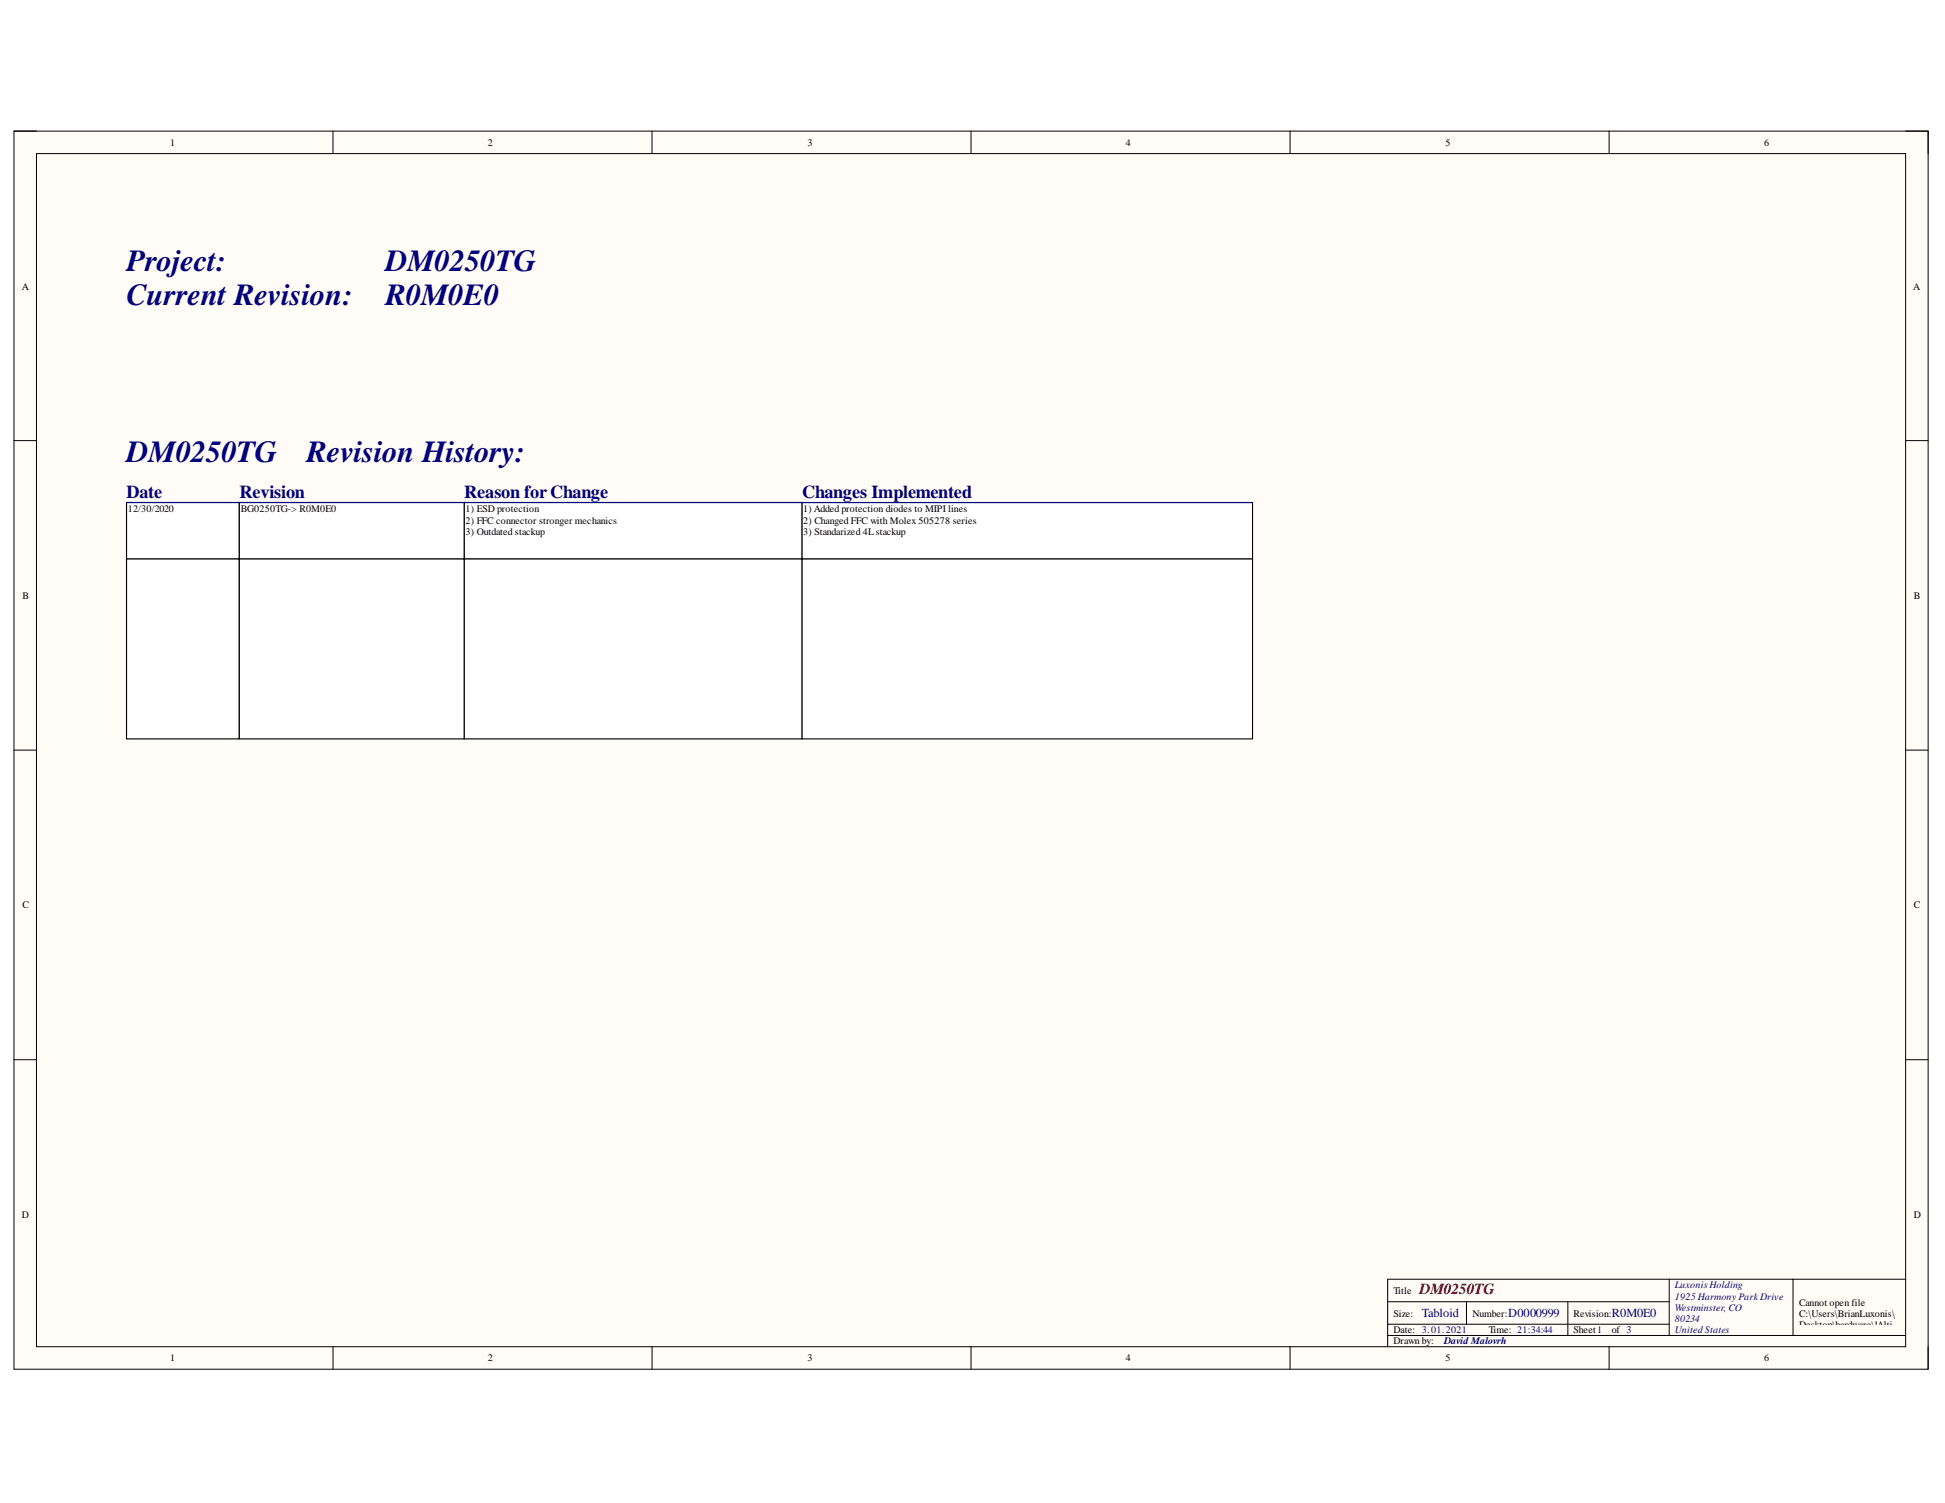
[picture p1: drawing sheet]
<svg xmlns="http://www.w3.org/2000/svg" width="279mm" height="216mm" viewBox="0 0 279 216" stroke-linecap="round" stroke-linejoin="round" font-family="sans-serif">
<defs><g id="words">
<g font-size="4.4" fill="#000080">
<text x="18.2" y="38.9">Project:</text>
<text x="55.4" y="38.9">DM0250TG</text>
<text x="18.2" y="43.8">Current Revision:</text>
<text x="55.4" y="43.8">R0M0E0</text>
<text x="18.2" y="66.3">DM0250TG</text>
<text x="44" y="66.3">Revision History:</text>
</g>
<g font-size="2.6" fill="#000080">
<text x="18.2" y="71.6">Date</text>
<text x="34.4" y="71.6">Revision</text>
<text x="66.7" y="71.6">Reason forChange</text>
<text x="115.2" y="71.6">Changes Implemented</text>
</g>
<text font-size="2.2" fill="#800000" x="203.9" y="185.8">DM0250TG</text>
<g font-size="1.8" fill="#000080">
<text x="204.2" y="189.2">Tabloid</text>
<text x="216.7" y="189.2">D0000999</text>
<text x="231.5" y="189.2">R0M0E0</text>
</g>
<g font-size="1.4">
<text x="24.4" y="21">1</text>
<text x="70.1" y="21">2</text>
<text x="116" y="21">3</text>
<text x="161.7" y="21">4</text>
<text x="207.6" y="21">5</text>
<text x="253.4" y="21">6</text>
<text x="3.1" y="41.6">A</text>
<text x="274.8" y="41.6">A</text>
<text x="18.3" y="73.6">12/30/2020</text>
<text x="34.6" y="73.6">BG0250TG-&gt; R0M0E0</text>
<text x="66.9" y="73.6">1) ESD protection</text>
<text x="66.9" y="75.3">2) FFC connector stronger mechanics</text>
<text x="66.9" y="76.9">3) Outdated stackup</text>
<text x="115.4" y="73.6">1) Added protection diodes to MIPI lines</text>
<text x="115.4" y="75.3">2) Changed FFC with Molex 505278 series</text>
<text x="115.4" y="76.9">3) Standarized 4Lstackup</text>
<text x="3.2" y="86">B</text>
<text x="274.9" y="86">B</text>
<text x="3.2" y="130.5">C</text>
<text x="274.9" y="130.5">C</text>
<text x="3.1" y="174.9">D</text>
<text x="274.9" y="174.9">D</text>
<text x="200.2" y="185.8">Title</text>
<text x="200.2" y="189.1">Size:</text>
<text x="200.2" y="191.5">Date: 3.01.2021</text>
<text x="211.5" y="189.1">Number:</text>
<text x="213.9" y="191.5">Time: 21:34:44</text>
<text x="226.1" y="189.1">Revision:</text>
<text x="226.1" y="191.5">Sheet1</text>
<text x="231.5" y="191.5">of 3</text>
<text x="258.4" y="187.6">Cannot open file</text>
<text x="258.4" y="189.2">C:\Users\BrianLuxonis\</text>
<text x="258.4" y="190.8">Desktop\hardware\!Alti</text>
<text x="24.4" y="195.6">1</text>
<text x="70.1" y="195.6">2</text>
<text x="116" y="195.6">3</text>
<text x="161.7" y="195.6">4</text>
<text x="200.2" y="193.1">Drawn by:</text>
<text x="207.6" y="195.6">5</text>
<text x="253.4" y="195.6">6</text>
<text x="258.4" y="192.4">um_Shared\Templates\L</text>
<text x="258.4" y="194">uxonis_Logo.png</text>
</g>
<g font-size="1.4" fill="#000080">
<text x="240.6" y="185.1">Luxonis Holding</text>
<text x="240.6" y="186.7">1925 Harmony Park Drive</text>
<text x="240.6" y="188.3">Westminster, CO</text>
<text x="240.6" y="189.9">80234</text>
<text x="240.6" y="191.5">United States</text>
<text x="207.5" y="193.1">David Malovrh</text>
</g>
</g></defs>
<path d="M2 18.8h275v177.9h-275z" fill-rule="evenodd" fill="#fffcf8"/>
<path d="M2 18.8h275v177.9h-275z" fill="none" stroke="#000" stroke-width=".14"/>
<path d="M5.2 22.1h268.5v171.4h-268.5z" fill-rule="evenodd" fill="#fffcf8"/>
<g fill="none" stroke="#000" stroke-width=".14">
<path d="M2 18.8h3.2M47.8 18.8v3.3M93.7 18.8v3.3M139.5 18.8v3.3M185.3 18.8v3.3M231.1 18.8v3.3M273.7 18.8h3.3v3.3M5.2 22.1h268.5v171.4h-268.5zM2 63.3h3.2M273.7 63.3h3.3M2 107.8h3.2M273.7 107.8h3.3"/>
<path d="M2 152.2h3.2M273.7 152.2h3.3M47.8 193.5v3.2M93.7 193.5v3.2M139.5 193.5v3.2M185.3 193.5v3.2M199.3 187h40.5M199.3 191.8h74.4M199.3 190.2h40.5M210.7 187v3.2M225.2 187v4.8M231.1 193.5v3.2"/>
<path d="M239.8 183.8v8M257.6 183.8v8M273.7 183.8h-74.4v9.7M277 193.5v3.2"/>
</g>
<path d="M34.4 80.3h32.3v25.8h-32.3z" fill-rule="evenodd" fill="#fff"/>
<path d="M34.4 80.3h32.3v25.8h-32.3z" fill="none" stroke="#000" stroke-width=".16"/>
<path d="M18.2 80.3h16.2v25.8h-16.2z" fill-rule="evenodd" fill="#fff"/>
<path d="M18.2 80.3h16.2v25.8h-16.2z" fill="none" stroke="#000" stroke-width=".16"/>
<path d="M66.7 80.3h48.5v25.8h-48.5z" fill-rule="evenodd" fill="#fff"/>
<path d="M66.7 80.3h48.5v25.8h-48.5z" fill="none" stroke="#000" stroke-width=".16"/>
<path d="M115.2 80.3h64.7v25.8h-64.7z" fill-rule="evenodd" fill="#fff"/>
<path d="M115.2 80.3h64.7v25.8h-64.7z" fill="none" stroke="#000" stroke-width=".16"/>
<path d="M34.4 72.2h32.3v8.1h-32.3z" fill-rule="evenodd" fill="#fff"/>
<path d="M34.4 72.2h32.3v8.1h-32.3z" fill="none" stroke="#000" stroke-width=".16"/>
<path d="M18.2 72.2h16.2v8.1h-16.2z" fill-rule="evenodd" fill="#fff"/>
<path d="M18.2 72.2h16.2v8.1h-16.2z" fill="none" stroke="#000" stroke-width=".16"/>
<path d="M66.7 72.2h48.5v8.1h-48.5z" fill-rule="evenodd" fill="#fff"/>
<path d="M66.7 72.2h48.5v8.1h-48.5z" fill="none" stroke="#000" stroke-width=".16"/>
<path d="M115.2 72.2h64.7v8.1h-64.7z" fill-rule="evenodd" fill="#fff"/>
<path d="M115.2 72.2h64.7v8.1h-64.7z" fill="none" stroke="#000" stroke-width=".16"/>
<path d="M18.2 72.2h161.7" fill="none" stroke="#000080" stroke-width=".16"/>
<use href="#words"/>
</svg>
